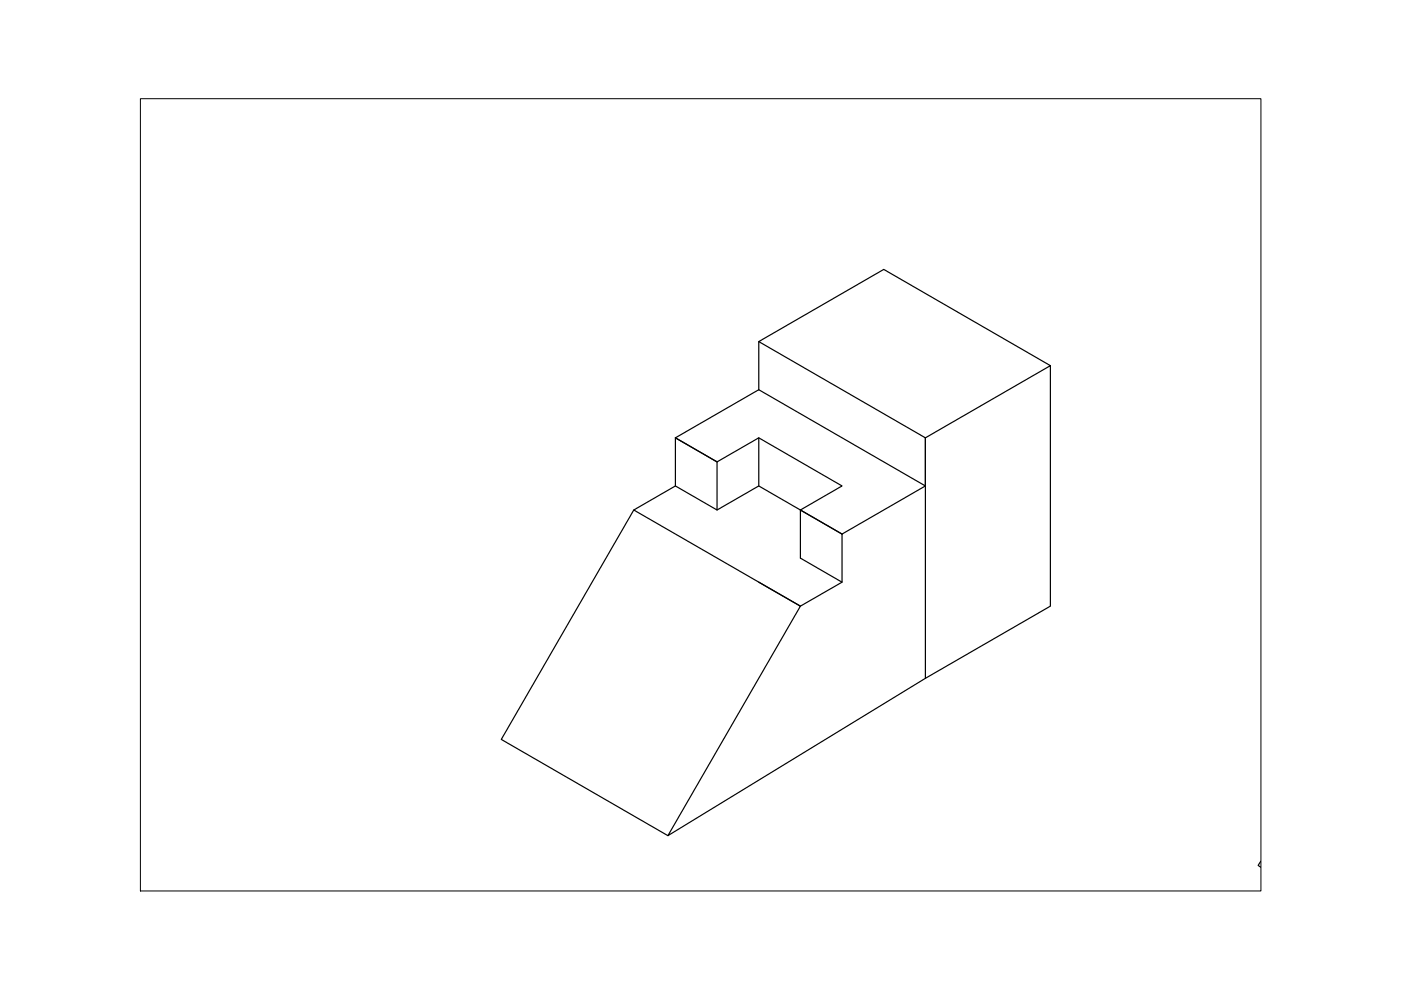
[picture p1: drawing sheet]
<svg xmlns="http://www.w3.org/2000/svg" width="297mm" height="210mm" viewBox="0 0 297 210" stroke-linecap="round" stroke-linejoin="round" font-family="sans-serif">
<!-- layer: 0 -->
<g fill="none" stroke="#000" stroke-width=".25">
<path d="M160.9 72.4v10.2M222.7 77.5l-35.3-20.4-26.5 15.3 35.3 20.4 26.5-15.3v51l-26.5 15.3v-51v10.2l-35.3-20.4M143.2 92.8l8.8 5.1 8.9-5.1 17.6 10.2-8.8 5.1M143.2 92.8l8.8 5.1v10.2l-8.8-5.1zM160.9 92.8v10.2M160.9 82.6l-17.7 10.2M134.4 108.1l-28.1 48.7 35.3 20.4M143.2 103l-8.8 5.1 35.3 20.4-28.1 48.7 54.6-33.4M152 108.1l8.9-5.1 17.6 10.2M169.7 108.1l8.8 5.1M169.7 108.1v10.2l8.8 5.1M178.5 113.2v10.2l-8.8 5.1-8.8-5.1"/>
<path d="M196.2 103l-17.7 10.2M267.3 182.6l-.6 .9 .6 .4"/>
</g>
<path d="M29.8 20.9h237.5v168h-237.5z" fill="none" stroke="#000" stroke-width=".21"/>
</svg>
